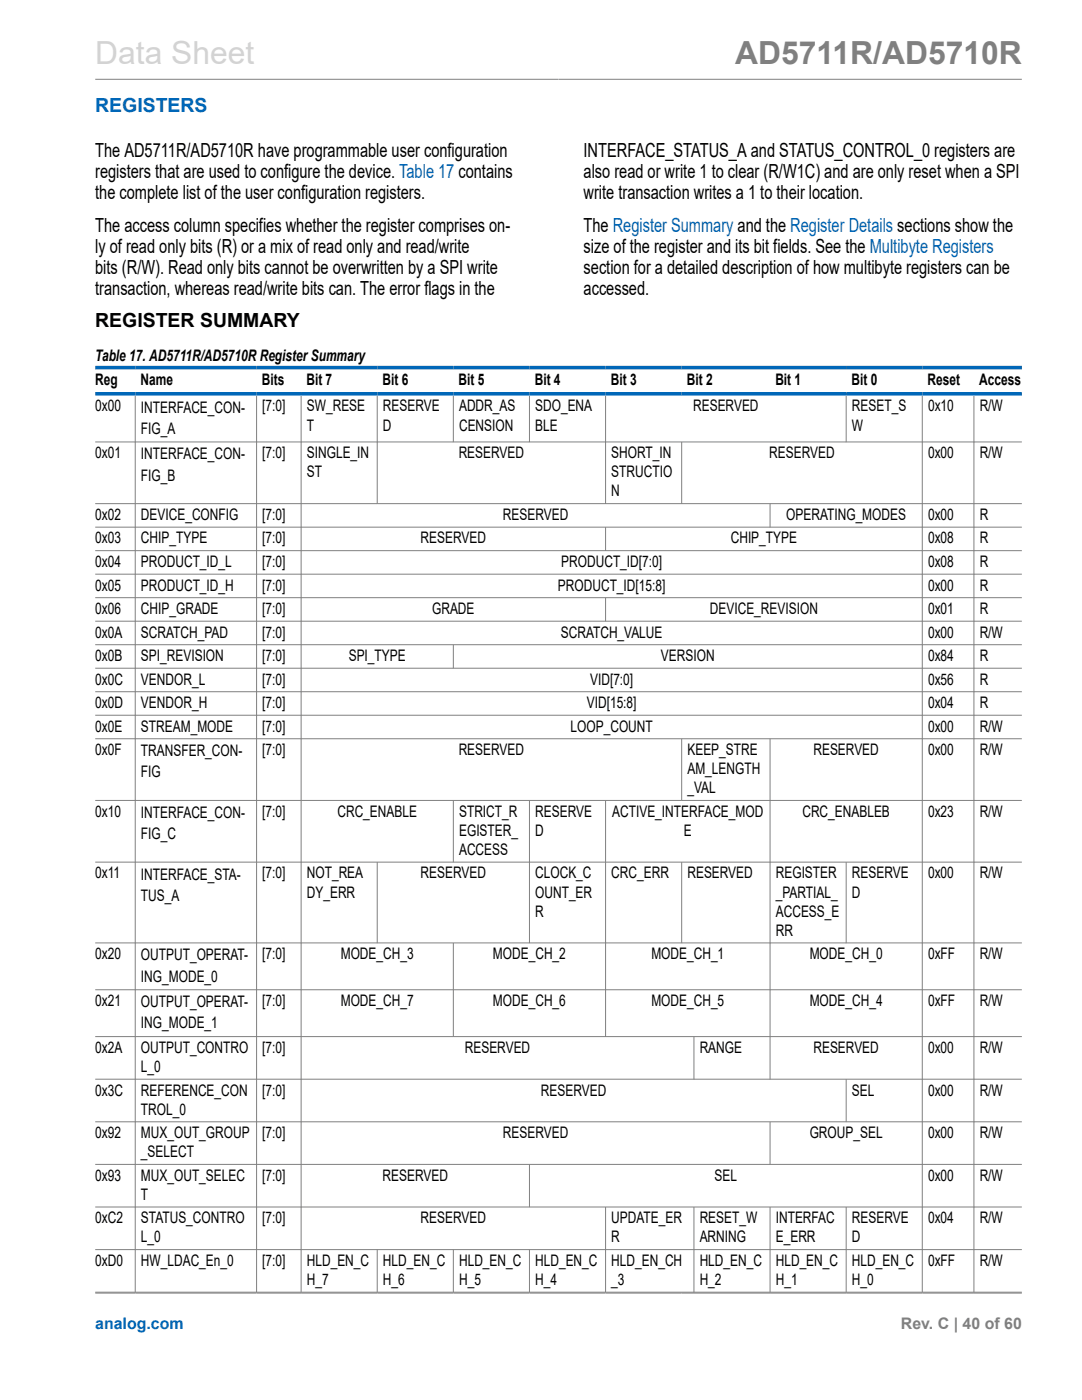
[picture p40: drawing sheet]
<svg xmlns="http://www.w3.org/2000/svg" width="216mm" height="279mm" viewBox="0 0 216 279" stroke-linecap="round" stroke-linejoin="round" font-family="sans-serif">
<defs><g id="words">
<text font-size="6.3" fill="#d3d3d3" x="19" y="12.7">Data Sheet</text>
<text font-size="6.3" fill="#808080" x="146.7" y="12.7">AD5711R/AD5710R</text>
<text font-size="3.9" fill="#0067b8" x="19" y="22.3">REGISTERS</text>
<g font-size="3.9">
<text x="19" y="31.2">The AD5711R/AD5710R have programmable user configuration</text>
<text x="19" y="35.5">registers that are used to configure the device. Table 17 contains</text>
<text x="116.4" y="31.2">INTERFACE_STATUS_A and STATUS_CONTROL_0 registers are</text>
<text x="116.4" y="35.5">also read or write 1 to clear (R/W1C) and are only reset when a SPI</text>
<text x="19" y="39.7">the complete list of the user configuration registers.</text>
<text x="116.4" y="39.7">write transaction writes a 1 to their location.</text>
<text x="19" y="46.3">The access column specifies whether the register comprises on-</text>
<text x="116.4" y="46.3">The Register Summary and the Register Details sections show the</text>
<text x="19" y="50.5">ly of read only bits (R) or a mix of read only and read/write</text>
<text x="116.4" y="50.5">size of the register and its bit fields. See the Multibyte Registers</text>
<text x="19" y="54.7">bits (R/W). Read only bits cannot be overwritten by a SPI write</text>
<text x="19" y="59">transaction, whereas read/write bits can. The error flags in the</text>
<text x="116.4" y="59">accessed.</text>
<text x="116.4" y="54.7">section for a detailed description of how multibyte registers can be</text>
<text x="19" y="65.2">REGISTER SUMMARY</text>
</g>
<g font-size="3.2">
<text x="19" y="72">Table 17. AD5711R/AD5710R Register Summary</text>
<text x="19" y="76.9">Reg</text>
<text x="28" y="76.9">Name</text>
<text x="52.3" y="76.9">Bits</text>
<text x="61.1" y="76.9">Bit 7</text>
<text x="76.3" y="76.9">Bit 6</text>
<text x="91.5" y="76.9">Bit 5</text>
<text x="106.7" y="76.9">Bit 4</text>
<text x="121.9" y="76.9">Bit 3</text>
<text x="137.1" y="76.9">Bit 2</text>
<text x="154.7" y="76.9">Bit 1</text>
<text x="169.9" y="76.9">Bit 0</text>
<text x="185.1" y="76.9">Reset</text>
<text x="195.4" y="76.9">Access</text>
<text x="19" y="82.1">0x00</text>
<text x="28.1" y="82.3">INTERFACE_CON-</text>
<text x="52.3" y="82.1">[7:0]</text>
<text x="61.2" y="82.1">SW_RESE</text>
<text x="76.4" y="82.1">RESERVE</text>
<text x="91.6" y="82.1">ADDR_AS</text>
<text x="106.8" y="82.1">SDO_ENA</text>
<text x="138.3" y="82.1">RESERVED</text>
<text x="170" y="82.1">RESET_S</text>
<text x="185.2" y="82.1">0x10</text>
<text x="195.5" y="82.1">R/W</text>
<text x="28.1" y="86.6">FIG_A</text>
<text x="61.2" y="85.9">T</text>
<text x="76.4" y="85.9">D</text>
<text x="91.6" y="85.9">CENSION</text>
<text x="106.8" y="85.9">BLE</text>
<text x="170" y="85.9">W</text>
<text x="19" y="91.5">0x01</text>
<text x="28.1" y="91.7">INTERFACE_CON-</text>
<text x="28.1" y="95.9">FIG_B</text>
<text x="52.3" y="91.5">[7:0]</text>
<text x="61.2" y="91.5">SINGLE_IN</text>
<text x="61.2" y="95.3">ST</text>
<text x="91.5" y="91.5">RESERVED</text>
<text x="122" y="91.5">SHORT_IN</text>
<text x="122" y="95.3">STRUCTIO</text>
<text x="153.5" y="91.5">RESERVED</text>
<text x="185.2" y="91.5">0x00</text>
<text x="195.5" y="91.5">R/W</text>
<text x="122" y="99.1">N</text>
<text x="19" y="103.8">0x02</text>
<text x="28.1" y="103.8">DEVICE_CONFIG</text>
<text x="52.3" y="103.8">[7:0]</text>
<text x="100.3" y="103.8">RESERVED</text>
<text x="156.9" y="103.8">OPERATING_MODES</text>
<text x="185.2" y="103.8">0x00</text>
<text x="195.5" y="103.8">R</text>
<text x="19" y="108.5">0x03</text>
<text x="19" y="113.2">0x04</text>
<text x="28.1" y="108.5">CHIP_TYPE</text>
<text x="28.1" y="113.2">PRODUCT_ID_L</text>
<text x="52.3" y="108.5">[7:0]</text>
<text x="52.3" y="113.2">[7:0]</text>
<text x="83.9" y="108.5">RESERVED</text>
<text x="112" y="113.2">PRODUCT_ID[7:0]</text>
<text x="145.8" y="108.5">CHIP_TYPE</text>
<text x="185.2" y="108.5">0x08</text>
<text x="185.2" y="113.2">0x08</text>
<text x="195.5" y="108.5">R</text>
<text x="195.5" y="113.2">R</text>
<text x="19" y="117.8">0x05</text>
<text x="28.1" y="117.8">PRODUCT_ID_H</text>
<text x="52.3" y="117.8">[7:0]</text>
<text x="111.3" y="117.8">PRODUCT_ID[15:8]</text>
<text x="185.2" y="117.8">0x00</text>
<text x="195.5" y="117.8">R</text>
<text x="19" y="122.5">0x06</text>
<text x="28.1" y="122.5">CHIP_GRADE</text>
<text x="52.3" y="122.5">[7:0]</text>
<text x="86.2" y="122.5">GRADE</text>
<text x="141.6" y="122.5">DEVICE_REVISION</text>
<text x="185.2" y="122.5">0x01</text>
<text x="195.5" y="122.5">R</text>
<text x="19" y="127.2">0x0A</text>
<text x="19" y="131.9">0x0B</text>
<text x="28.1" y="127.2">SCRATCH_PAD</text>
<text x="28.1" y="131.9">SPI_REVISION</text>
<text x="52.3" y="127.2">[7:0]</text>
<text x="52.3" y="131.9">[7:0]</text>
<text x="69.6" y="131.9">SPI_TYPE</text>
<text x="111.9" y="127.2">SCRATCH_VALUE</text>
<text x="131.9" y="131.9">VERSION</text>
<text x="185.2" y="127.2">0x00</text>
<text x="185.2" y="131.9">0x84</text>
<text x="195.5" y="127.2">R/W</text>
<text x="195.5" y="131.9">R</text>
<text x="19" y="136.6">0x0C</text>
<text x="28.1" y="136.6">VENDOR_L</text>
<text x="52.3" y="136.6">[7:0]</text>
<text x="117.8" y="136.6">VID[7:0]</text>
<text x="185.2" y="136.6">0x56</text>
<text x="195.5" y="136.6">R</text>
<text x="19" y="141.3">0x0D</text>
<text x="28.1" y="141.3">VENDOR_H</text>
<text x="52.3" y="141.3">[7:0]</text>
<text x="117.1" y="141.3">VID[15:8]</text>
<text x="185.2" y="141.3">0x04</text>
<text x="195.5" y="141.3">R</text>
<text x="19" y="146">0x0E</text>
<text x="28.1" y="146">STREAM_MODE</text>
<text x="52.3" y="146">[7:0]</text>
<text x="113.9" y="146">LOOP_COUNT</text>
<text x="185.2" y="146">0x00</text>
<text x="195.5" y="146">R/W</text>
<text x="19" y="150.7">0x0F</text>
<text x="28.1" y="150.9">TRANSFER_CON-</text>
<text x="28.1" y="155.1">FIG</text>
<text x="52.3" y="150.7">[7:0]</text>
<text x="91.5" y="150.7">RESERVED</text>
<text x="137.2" y="150.7">KEEP_STRE</text>
<text x="137.2" y="154.5">AM_LENGTH</text>
<text x="162.3" y="150.7">RESERVED</text>
<text x="185.2" y="150.7">0x00</text>
<text x="195.5" y="150.7">R/W</text>
<text x="137.2" y="158.3">_VAL</text>
<text x="19" y="163">0x10</text>
<text x="28.1" y="163.2">INTERFACE_CON-</text>
<text x="28.1" y="167.5">FIG_C</text>
<text x="52.3" y="163">[7:0]</text>
<text x="67.3" y="163">CRC_ENABLE</text>
<text x="91.6" y="163">STRICT_R</text>
<text x="91.6" y="166.8">EGISTER_</text>
<text x="106.8" y="163">RESERVE</text>
<text x="106.8" y="166.8">D</text>
<text x="122.2" y="163">ACTIVE_INTERFACE_MOD</text>
<text x="136.5" y="166.8">E</text>
<text x="160.1" y="163">CRC_ENABLEB</text>
<text x="185.2" y="163">0x23</text>
<text x="195.5" y="163">R/W</text>
<text x="91.6" y="170.6">ACCESS</text>
<text x="19" y="175.3">0x11</text>
<text x="28.1" y="175.5">INTERFACE_STA-</text>
<text x="28.1" y="179.8">TUS_A</text>
<text x="52.3" y="175.3">[7:0]</text>
<text x="61.2" y="175.3">NOT_REA</text>
<text x="61.2" y="179.1">DY_ERR</text>
<text x="83.9" y="175.3">RESERVED</text>
<text x="106.8" y="175.3">CLOCK_C</text>
<text x="106.8" y="179.1">OUNT_ER</text>
<text x="122" y="175.3">CRC_ERR</text>
<text x="137.2" y="175.3">RESERVED</text>
<text x="154.8" y="175.3">REGISTER</text>
<text x="154.8" y="179.1">_PARTIAL_</text>
<text x="170" y="175.3">RESERVE</text>
<text x="170" y="179.1">D</text>
<text x="185.2" y="175.3">0x00</text>
<text x="195.5" y="175.3">R/W</text>
<text x="106.8" y="182.9">R</text>
<text x="154.8" y="182.9">ACCESS_E</text>
<text x="19" y="191.4">0x20</text>
<text x="28.1" y="191.7">OUTPUT_OPERAT-</text>
<text x="52.3" y="191.4">[7:0]</text>
<text x="68" y="191.4">MODE_CH_3</text>
<text x="98.4" y="191.4">MODE_CH_2</text>
<text x="130" y="191.4">MODE_CH_1</text>
<text x="154.8" y="186.7">RR</text>
<text x="161.6" y="191.4">MODE_CH_0</text>
<text x="185.2" y="191.4">0xFF</text>
<text x="195.5" y="191.4">R/W</text>
<text x="28.1" y="195.9">ING_MODE_0</text>
<text x="19" y="200.8">0x21</text>
<text x="28.1" y="201">OUTPUT_OPERAT-</text>
<text x="52.3" y="200.8">[7:0]</text>
<text x="68" y="200.8">MODE_CH_7</text>
<text x="98.4" y="200.8">MODE_CH_6</text>
<text x="130" y="200.8">MODE_CH_5</text>
<text x="161.6" y="200.8">MODE_CH_4</text>
<text x="185.2" y="200.8">0xFF</text>
<text x="195.5" y="200.8">R/W</text>
<text x="28.1" y="205.2">ING_MODE_1</text>
<text x="19" y="210.1">0x2A</text>
<text x="28.1" y="210.1">OUTPUT_CONTRO</text>
<text x="28.1" y="213.9">L_0</text>
<text x="52.3" y="210.1">[7:0]</text>
<text x="92.7" y="210.1">RESERVED</text>
<text x="139.6" y="210.1">RANGE</text>
<text x="162.3" y="210.1">RESERVED</text>
<text x="185.2" y="210.1">0x00</text>
<text x="195.5" y="210.1">R/W</text>
<text x="19" y="218.6">0x3C</text>
<text x="28.1" y="218.6">REFERENCE_CON</text>
<text x="52.3" y="218.6">[7:0]</text>
<text x="107.9" y="218.6">RESERVED</text>
<text x="170" y="218.6">SEL</text>
<text x="185.2" y="218.6">0x00</text>
<text x="195.5" y="218.6">R/W</text>
<text x="19" y="227.1">0x92</text>
<text x="28.1" y="222.4">TROL_0</text>
<text x="28.1" y="227.1">MUX_OUT_GROUP</text>
<text x="52.3" y="227.1">[7:0]</text>
<text x="100.3" y="227.1">RESERVED</text>
<text x="161.6" y="227.1">GROUP_SEL</text>
<text x="185.2" y="227.1">0x00</text>
<text x="195.5" y="227.1">R/W</text>
<text x="28.1" y="231">_SELECT</text>
<text x="19" y="235.6">0x93</text>
<text x="28.1" y="235.6">MUX_OUT_SELEC</text>
<text x="28.1" y="239.5">T</text>
<text x="52.3" y="235.6">[7:0]</text>
<text x="76.3" y="235.6">RESERVED</text>
<text x="142.6" y="235.6">SEL</text>
<text x="185.2" y="235.6">0x00</text>
<text x="195.5" y="235.6">R/W</text>
<text x="19" y="244.1">0xC2</text>
<text x="28.1" y="244.1">STATUS_CONTRO</text>
<text x="52.3" y="244.1">[7:0]</text>
<text x="83.9" y="244.1">RESERVED</text>
<text x="122" y="244.1">UPDATE_ER</text>
<text x="139.6" y="244.1">RESET_W</text>
<text x="154.8" y="244.1">INTERFAC</text>
<text x="170" y="244.1">RESERVE</text>
<text x="185.2" y="244.1">0x04</text>
<text x="195.5" y="244.1">R/W</text>
<text x="28.1" y="248">L_0</text>
<text x="122" y="248">R</text>
<text x="139.6" y="248">ARNING</text>
<text x="154.8" y="248">E_ERR</text>
<text x="170" y="248">D</text>
<text x="19" y="252.6">0xD0</text>
<text x="28.1" y="252.6">HW_LDAC_En_0</text>
<text x="52.3" y="252.6">[7:0]</text>
<text x="61.2" y="252.6">HLD_EN_C</text>
<text x="61.2" y="256.5">H_7</text>
<text x="76.4" y="252.6">HLD_EN_C</text>
<text x="76.4" y="256.5">H_6</text>
<text x="91.6" y="252.6">HLD_EN_C</text>
<text x="91.6" y="256.5">H_5</text>
<text x="106.8" y="252.6">HLD_EN_C</text>
<text x="106.8" y="256.5">H_4</text>
<text x="122" y="252.6">HLD_EN_CH</text>
<text x="122" y="256.5">_3</text>
<text x="139.6" y="252.6">HLD_EN_C</text>
<text x="139.6" y="256.5">H_2</text>
<text x="154.8" y="252.6">HLD_EN_C</text>
<text x="154.8" y="256.5">H_1</text>
<text x="170" y="252.6">HLD_EN_C</text>
<text x="170" y="256.5">H_0</text>
<text x="185.2" y="252.6">0xFF</text>
<text x="195.5" y="252.6">R/W</text>
</g>
<text font-size="3.2" fill="#0067b8" x="19" y="265.3">analog.com</text>
<text font-size="3.2" fill="#808080" x="179.8" y="265.3">Rev. C | 40 of 60</text>
</g></defs>
<g fill="none" stroke="#808080" stroke-width=".2">
<path d="M19 15.8h184.9M27 78.9v179.1M51.2 78.9v179.1M60.1 78.9v179.1M75.3 78.9v21.7M90.5 78.9v9.4M105.6 78.9v9.4M120.8 78.9v21.7M168.8 78.9v9.4M184 78.9v179.1M194.3 78.9v179.1M19 88.2h184.9"/>
<path d="M136 88.2v12.4M19 100.5h184.9M19 105.2h184.9M19 109.9h184.9M19 114.6h184.9M19 119.3h184.9M120.8 105.2v4.8M120.8 119.3v4.8M153.7 100.5v4.8M19 124h184.9M19 128.7h184.9M19 133.4h184.9"/>
<path d="M19 138h184.9M90.5 128.7v4.7M19 142.7h184.9M19 147.4h184.9M19 159.7h184.9M90.5 159.7v12.4M105.6 159.7v28.6M120.8 159.7v47.3M136 147.4v12.4M153.7 147.4v68.1M19 172.1h184.9M75.3 172.1v16.2"/>
<path d="M136 172.1v16.2M168.8 172.1v16.2M19 188.2h184.9M19 197.5h184.9M90.5 188.2v18.8M19 206.9h184.9M19 215.4h184.9M138.5 206.9v8.6M168.8 215.4v8.6M19 223.9h184.9M19 232.4h184.9M105.6 232.4v8.6"/>
<path d="M153.7 223.9v8.6M19 240.9h184.9M19 249.4h184.9M19 257.9h184.9M19 258.1h184.9M75.3 249.4v8.6M90.5 249.4v8.6M105.6 249.4v8.6M120.8 240.9v17.1M138.5 240.9v17.1M153.7 240.9v17.1M168.8 240.9v17.1"/>
</g>
<path d="M19 73.4h184.9M19 78.6h184.9" fill="none" stroke="#0067b8" stroke-width=".71"/>
<use href="#words"/>
</svg>
